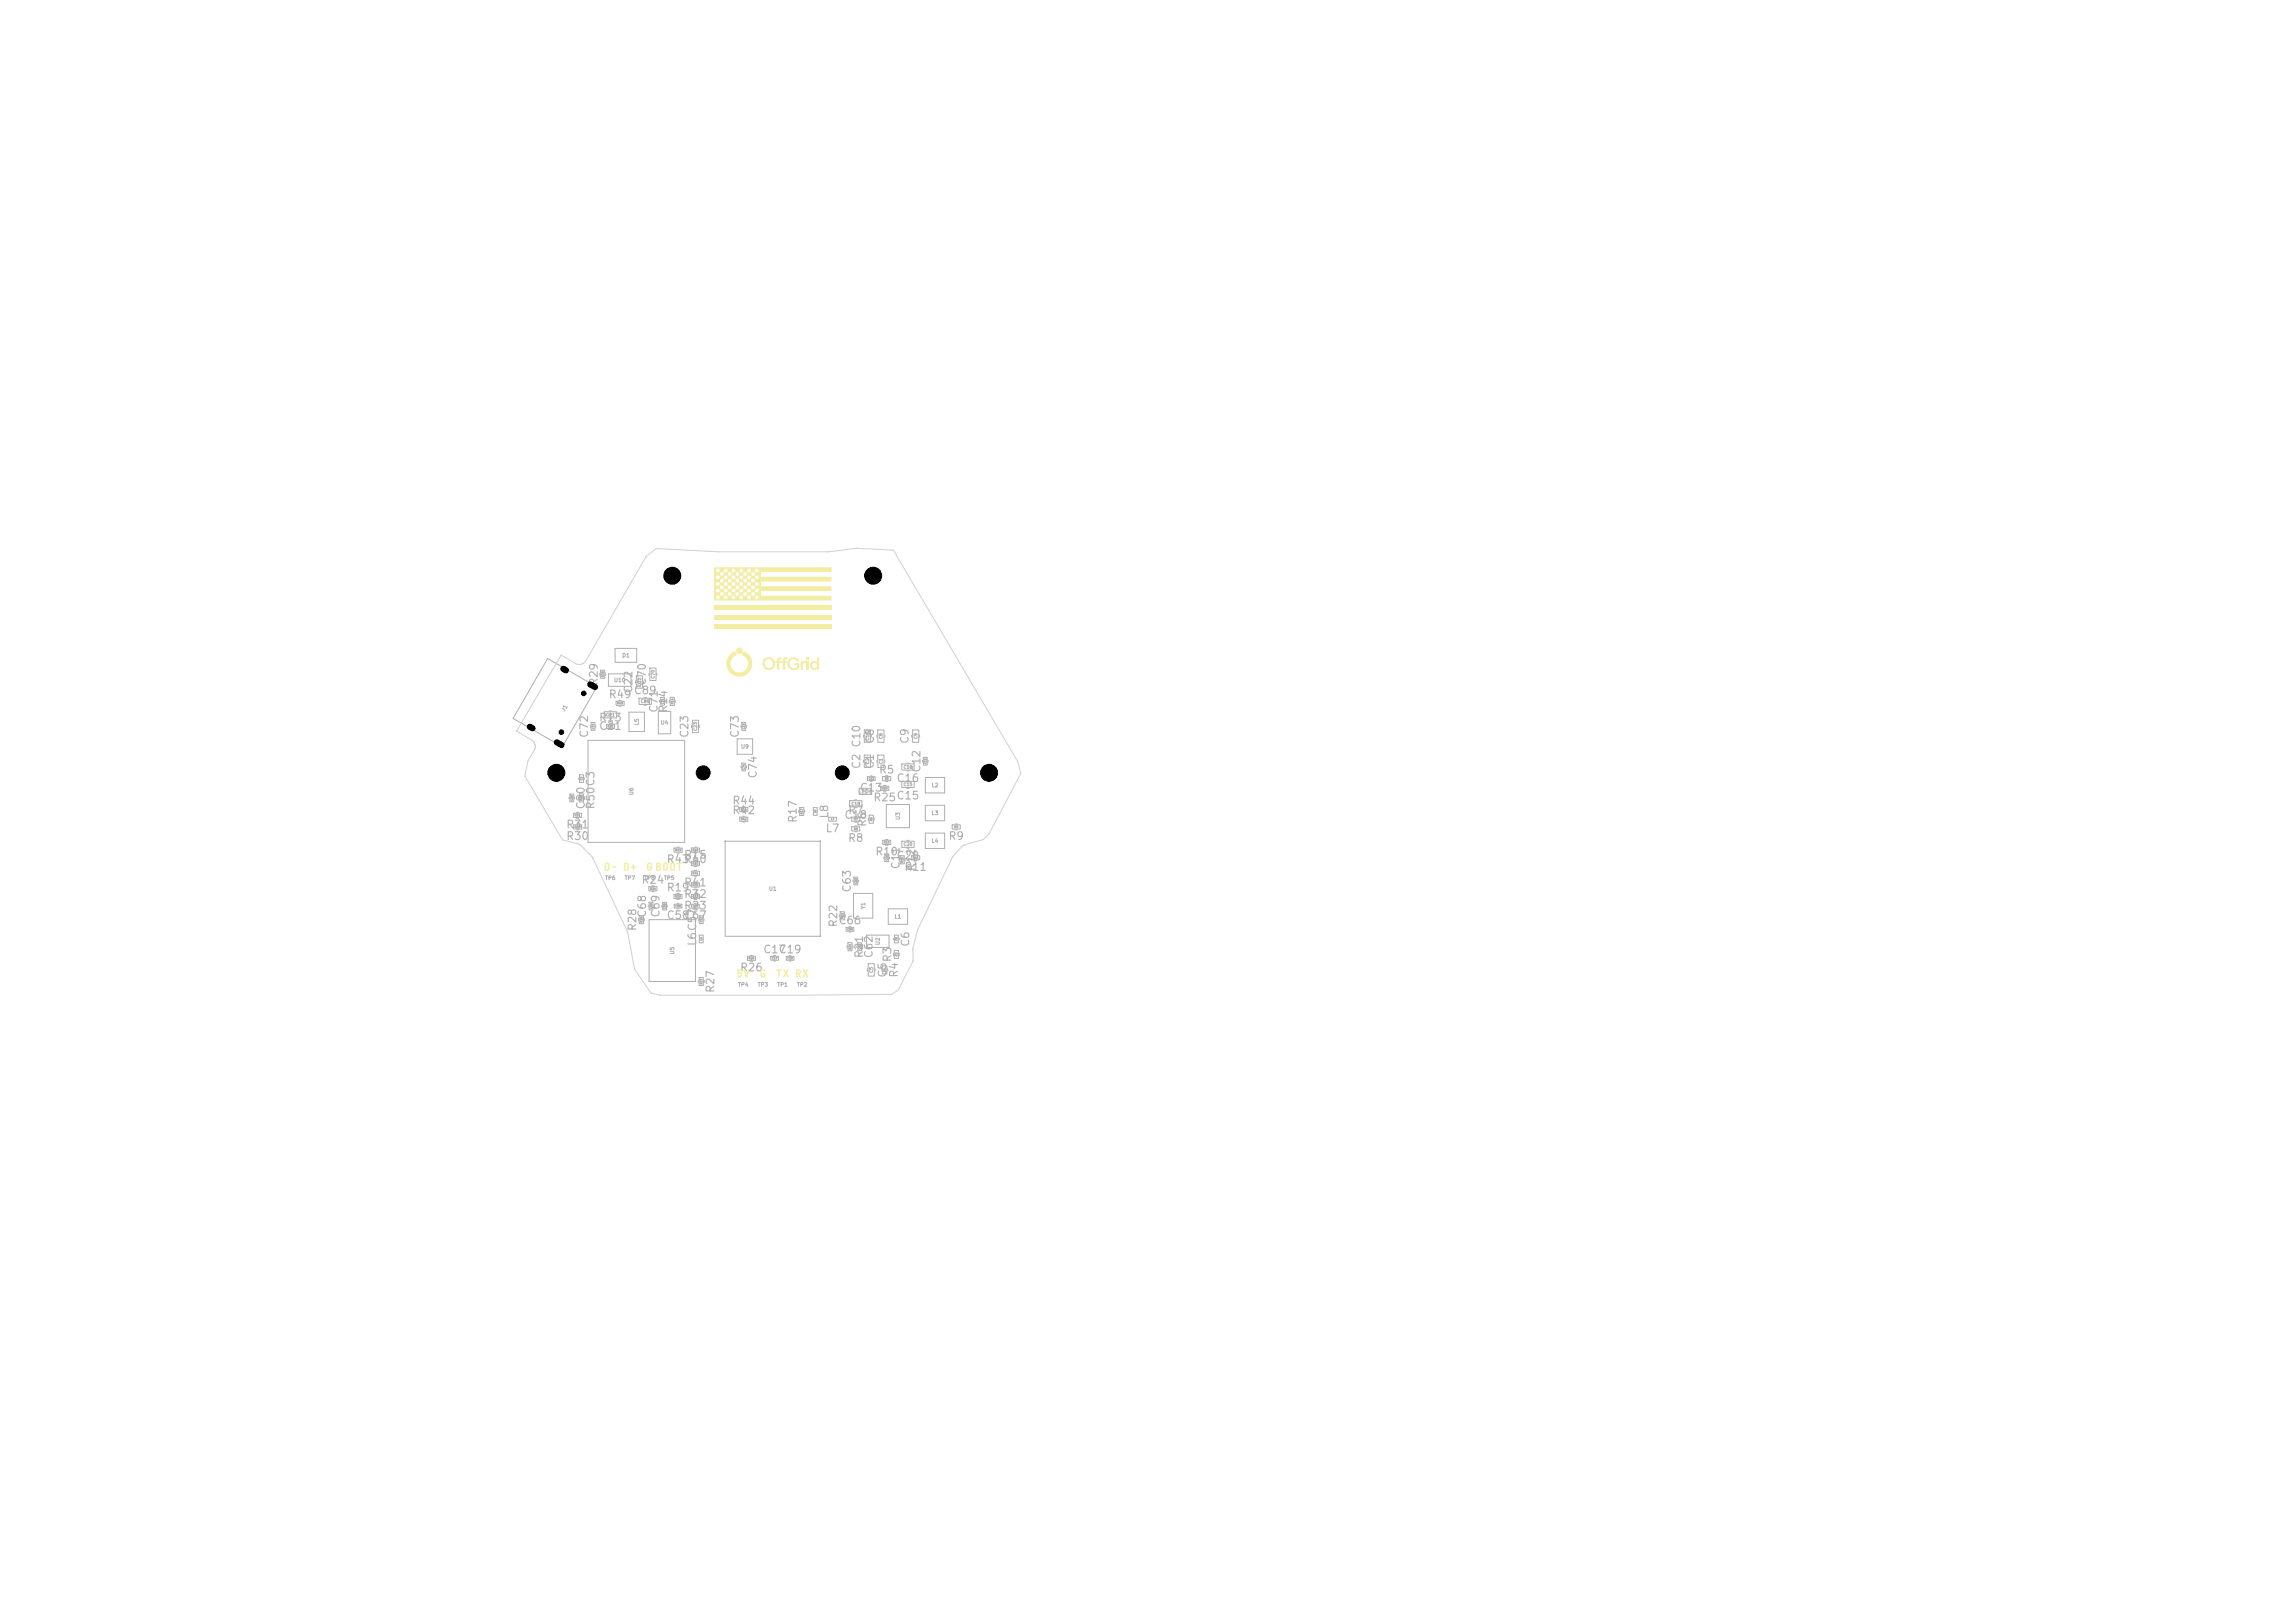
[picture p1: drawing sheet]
<svg xmlns="http://www.w3.org/2000/svg" width="297mm" height="210mm" viewBox="0 0 297 210" stroke-linecap="round" stroke-linejoin="round" font-family="sans-serif">
<defs><g id="words">
<g font-size="1" fill="#afafaf">
<text x="77.6" y="88.8" transform="rotate(-90 77.6 88.8)">R29</text>
<text x="82.1" y="89.8" transform="rotate(-90 82.1 89.8)">C22</text>
<text x="83.8" y="88.8" transform="rotate(-90 83.8 88.8)">C70</text>
<text x="76.3" y="95.6" transform="rotate(-90 76.3 95.6)">C72</text>
<text x="77.4" y="93.6">R13</text>
<text x="77.4" y="94.7">C21</text>
<text x="78.7" y="90.6">R49</text>
<text x="81.9" y="90.1">C89</text>
<text x="85.3" y="92.3" transform="rotate(-90 85.3 92.3)">C71</text>
<text x="86.6" y="92.3" transform="rotate(-90 86.6 92.3)">R14</text>
<text x="89.3" y="95.6" transform="rotate(-90 89.3 95.6)">C23</text>
<text x="95.8" y="95.6" transform="rotate(-90 95.8 95.6)">C73</text>
<text x="98.2" y="100.8" transform="rotate(-90 98.2 100.8)">C74</text>
<text x="111.6" y="99.6" transform="rotate(-90 111.6 99.6)">C2 C10</text>
<text x="113.3" y="99.6" transform="rotate(-90 113.3 99.6)">C1</text>
<text x="113.3" y="96.3" transform="rotate(-90 113.3 96.3)">C8</text>
<text x="113.7" y="100.3">R5</text>
<text x="115.9" y="101.4">C16</text>
<text x="117.8" y="96.3" transform="rotate(-90 117.8 96.3)">C9</text>
<text x="119.3" y="100.1" transform="rotate(-90 119.3 100.1)">C12</text>
<text x="73.2" y="107.4">R31</text>
<text x="75.9" y="104.8" transform="rotate(-90 75.9 104.8)">C90</text>
<text x="77.2" y="104.8" transform="rotate(-90 77.2 104.8)">R50C3</text>
<text x="94.7" y="105.6">R42</text>
<text x="94.7" y="104.3">R44</text>
<text x="103.3" y="106.6" transform="rotate(-90 103.3 106.6)">R17</text>
<text x="106.8" y="107.9">L7</text>
<text x="107.4" y="106" transform="rotate(-90 107.4 106)">L8</text>
<text x="109.2" y="106.2">C18</text>
<text x="109.7" y="105.6">R7</text>
<text x="111.2" y="102.7">C13</text>
<text x="112.3" y="107.1" transform="rotate(-90 112.3 107.1)">R6</text>
<text x="112.9" y="103.9">R25C15</text>
<text x="73.2" y="108.9">R30</text>
<text x="86.2" y="111.9">R43</text>
<text x="88.4" y="111.3">R15</text>
<text x="88.4" y="111.9">R40</text>
<text x="109.7" y="109.2">R8</text>
<text x="113.2" y="110.9">R10</text>
<text x="115.9" y="111.4">C20</text>
<text x="116.7" y="112.6" transform="rotate(-90 116.7 112.6)">C11</text>
<text x="116.9" y="112.9">R11</text>
<text x="118.7" y="112.8" transform="rotate(-90 118.7 112.8)">R12</text>
<text x="122.7" y="108.9">R9</text>
<text x="82.9" y="114.6">R24</text>
<text x="83.8" y="118.8" transform="rotate(-90 83.8 118.8)">C68</text>
<text x="85.6" y="118.8" transform="rotate(-90 85.6 118.8)">C69</text>
<text x="86.2" y="119.2">C58</text>
<text x="86.2" y="115.6">R19</text>
<text x="88.4" y="119.2">C67</text>
<text x="88.4" y="114.9">R41</text>
<text x="88.4" y="116.4">R32</text>
<text x="88.4" y="117.9">R23</text>
<text x="108.4" y="119.8">C66</text>
<text x="110.3" y="115.6" transform="rotate(-90 110.3 115.6)">C63</text>
<text x="82.6" y="120.6" transform="rotate(-90 82.6 120.6)">R28</text>
<text x="90.3" y="122.5" transform="rotate(-90 90.3 122.5)">L6C57</text>
<text x="95.7" y="125.9">R26</text>
<text x="98.7" y="123.6">C17</text>
<text x="100.7" y="123.6">C19</text>
<text x="108.6" y="120.1" transform="rotate(-90 108.6 120.1)">R22</text>
<text x="111.9" y="124.1" transform="rotate(-90 111.9 124.1)">R21</text>
<text x="113.2" y="124.1" transform="rotate(-90 113.2 124.1)">C62</text>
<text x="115.6" y="124.6" transform="rotate(-90 115.6 124.6)">R3</text>
<text x="117.9" y="122.6" transform="rotate(-90 117.9 122.6)">C6</text>
<text x="92.7" y="128.6" transform="rotate(-90 92.7 128.6)">R27</text>
<text x="114.9" y="126.6" transform="rotate(-90 114.9 126.6)">C5</text>
<text x="116.4" y="126.6" transform="rotate(-90 116.4 126.6)">R4</text>
</g>
<g font-size=".5" fill="#afafaf">
<text x="79.4" y="88.4">U10</text>
<text x="80.5" y="85.2">D1</text>
<text x="73.1" y="92.2" transform="rotate(-60 73.1 92.2)">J1</text>
<text x="82.8" y="93.9" transform="rotate(-90 82.8 93.9)">L5</text>
<text x="85.4" y="93.9">U4</text>
<text x="95.8" y="97">U9</text>
<text x="120.5" y="102">L2</text>
<text x="82.1" y="103" transform="rotate(-90 82.1 103)">U6</text>
<text x="111" y="102.8">LED1</text>
<text x="116.6" y="106.2" transform="rotate(-90 116.6 106.2)">U3</text>
<text x="120.5" y="105.6">L3</text>
<text x="78.3" y="114">TP6</text>
<text x="80.8" y="114">TP7</text>
<text x="83.3" y="114">TP8</text>
<text x="85.9" y="114">TP5</text>
<text x="120.5" y="109.2">L4</text>
<text x="99.5" y="115.4">U1</text>
<text x="112.1" y="117.7" transform="rotate(-90 112.1 117.7)">Y1</text>
<text x="115.7" y="119">L1</text>
<text x="87.4" y="123.6" transform="rotate(-90 87.4 123.6)">U5</text>
<text x="114" y="122.4" transform="rotate(-90 114 122.4)">U2</text>
<text x="95.5" y="127.8">TP4</text>
<text x="98" y="127.8">TP3</text>
<text x="100.5" y="127.8">TP1</text>
<text x="103.1" y="127.8">TP2</text>
</g>
<g font-size=".4" fill="#afafaf">
<text x="83.1" y="88.9" transform="rotate(-90 83.1 88.9)">C22</text>
<text x="84.8" y="87.9" transform="rotate(-90 84.8 87.9)">C70</text>
<text x="78.4" y="92.8">C21</text>
<text x="82.9" y="91.1">C89</text>
<text x="90.3" y="94.6" transform="rotate(-90 90.3 94.6)">C23</text>
<text x="112.6" y="95.9" transform="rotate(-90 112.6 95.9)">C10</text>
<text x="114.3" y="95.7" transform="rotate(-90 114.3 95.7)">C8</text>
<text x="118.8" y="95.7" transform="rotate(-90 118.8 95.7)">C9</text>
<text x="112.6" y="98.9" transform="rotate(-90 112.6 98.9)">C2</text>
<text x="114.3" y="98.9" transform="rotate(-90 114.3 98.9)">C1</text>
<text x="116.9" y="101.8">C15</text>
<text x="116.9" y="99.6">C16</text>
<text x="110.1" y="104.3">C18</text>
<text x="116.9" y="109.6">C20</text>
<text x="113.1" y="125.9" transform="rotate(-90 113.1 125.9)">C5</text>
</g>
<g font-size=".3" fill="#afafaf">
<text x="78.2" y="87.7" transform="rotate(-90 78.2 87.7)">R29</text>
<text x="76.9" y="94.4" transform="rotate(-90 76.9 94.4)">C72</text>
<text x="78.6" y="94.2">R13</text>
<text x="79.8" y="91.2">R49</text>
<text x="85.9" y="91.1" transform="rotate(-90 85.9 91.1)">C71</text>
<text x="87.2" y="91.2" transform="rotate(-90 87.2 91.2)">R14</text>
<text x="96.4" y="94.4" transform="rotate(-90 96.4 94.4)">C73</text>
<text x="75.4" y="101" transform="rotate(-90 75.4 101)">C3</text>
<text x="96.4" y="99.6" transform="rotate(-90 96.4 99.6)">C74</text>
<text x="112.4" y="100.9">C13</text>
<text x="114.5" y="100.9">R5</text>
<text x="119.9" y="98.9" transform="rotate(-90 119.9 98.9)">C12</text>
<text x="74.2" y="103.6" transform="rotate(-90 74.2 103.6)">C90</text>
<text x="74.3" y="105.7">R31</text>
<text x="74.3" y="107.2">R30</text>
<text x="75.4" y="103.7" transform="rotate(-90 75.4 103.7)">R50</text>
<text x="95.8" y="106.2">R42</text>
<text x="95.8" y="104.9">R44</text>
<text x="103.9" y="105.4" transform="rotate(-90 103.9 105.4)">R17</text>
<text x="105.7" y="105.2" transform="rotate(-90 105.7 105.2)">L8</text>
<text x="107.5" y="106.2">L7</text>
<text x="110.5" y="106.2">R7</text>
<text x="110.5" y="107.4">R8</text>
<text x="112.9" y="106.3" transform="rotate(-90 112.9 106.3)">R6</text>
<text x="114.1" y="102.2">R25</text>
<text x="123.5" y="107.2">R9</text>
<text x="87.3" y="110.2">R43</text>
<text x="89.6" y="111.9">R15</text>
<text x="89.6" y="110.2">R40</text>
<text x="89.6" y="113.2">R41</text>
<text x="114.3" y="109.2">R10</text>
<text x="114.9" y="111.4" transform="rotate(-90 114.9 111.4)">C11</text>
<text x="116.9" y="111.7" transform="rotate(-90 116.9 111.7)">R12</text>
<text x="118.1" y="111.2">R11</text>
<text x="83.2" y="119.4" transform="rotate(-90 83.2 119.4)">R28</text>
<text x="84.1" y="115.2">R24</text>
<text x="84.4" y="117.6" transform="rotate(-90 84.4 117.6)">C68</text>
<text x="86.2" y="117.6" transform="rotate(-90 86.2 117.6)">C69</text>
<text x="87.3" y="116.2">R19</text>
<text x="87.4" y="117.4">C58</text>
<text x="89.6" y="114.7">R32</text>
<text x="89.6" y="116.2">R23</text>
<text x="89.6" y="117.4">C67</text>
<text x="90.9" y="119.4" transform="rotate(-90 90.9 119.4)">C57</text>
<text x="109.2" y="118.9" transform="rotate(-90 109.2 118.9)">R22</text>
<text x="110.9" y="114.4" transform="rotate(-90 110.9 114.4)">C63</text>
<text x="90.9" y="121.7" transform="rotate(-90 90.9 121.7)">L6</text>
<text x="96.8" y="124.2">R26</text>
<text x="99.9" y="124.2">C17</text>
<text x="101.9" y="124.2">C19</text>
<text x="109.6" y="120.4">C66</text>
<text x="110.2" y="122.9" transform="rotate(-90 110.2 122.9)">R21</text>
<text x="111.4" y="122.9" transform="rotate(-90 111.4 122.9)">C62</text>
<text x="114.7" y="125.8" transform="rotate(-90 114.7 125.8)">R4</text>
<text x="116.2" y="121.8" transform="rotate(-90 116.2 121.8)">C6</text>
<text x="116.2" y="123.8" transform="rotate(-90 116.2 123.8)">R3</text>
<text x="90.9" y="127.4" transform="rotate(-90 90.9 127.4)">R27</text>
</g>
</g></defs>
<g fill="none" stroke="#afafaf" stroke-width=".13">
<path d="M70.9 85.2l6.3 3.7-4.4 7.7-6.4-3.6zM76.1 95.8h12.5v13.2h-12.5zM76.4 93.9v.2M76.5 93.5h.5v1h-.5zM77.1 93.9v.2M77.6 87.1v.3M77.7 86.7h.6v1.1h-.6zM78.2 92.1h1.6v.8h-1.6zM78.4 87.1v.3M78.5 93.7h1v.6h-1zM78.7 87.2h3v1.6h-3zM78.8 93.6h.4"/>
<path d="M78.8 94.4h.4M78.9 92h.2M78.9 93h.2M79.6 83.9h2.8v1.8h-2.8zM79.7 90.7h1.1v.6h-1.1zM80.1 90.6h.3M80.1 91.4h.3M81.4 92.2h2v2.5h-2zM82.2 88.1v.3M82.4 87.4h.7v1.7h-.7zM82.7 90.4h1.6v.7h-1.6zM83.3 88.1v.3"/>
<path d="M83.4 90.2h.2M83.4 91.3h.2M84 87.1v.3M84.1 86.4h.8v1.7h-.8zM85 87.1v.3M85.2 92.1h1.6v2.9h-1.6zM85.4 90.6v.3M85.5 90.3h.5v1h-.5zM86.1 90.6v.3M86.6 90.6v.3M86.7 90.2h.6v1.1h-.6zM87.4 90.6v.3"/>
<path d="M89.5 93.9v.2M89.6 93.2h.8v1.6h-.8zM90.5 93.9v.2M95.4 95.6h2v2h-2zM95.9 93.9v.2M95.9 99.1v.3M96 98.8h.5v1h-.5zM96 93.5h.5v1h-.5zM96.6 93.9v.2M96.6 99.1v.3M111.7 95.1v.3M111.7 98.4v.2"/>
<path d="M111.8 94.4h.9v1.7h-.9zM111.8 97.7h.9v1.6h-.9zM112.8 95.1v.3M112.8 98.4v.2M113.5 95.1v.3M113.5 98.4v.2M113.6 94.4h.8v1.7h-.8zM113.6 97.7h.8v1.6h-.8zM114.5 95.1v.3M114.5 98.4v.2M116.7 98.8h1.6v.9h-1.6zM117.4 98.7h.2"/>
<path d="M117.4 99.8h.2M118 95.1v.3M118.1 94.4h.8v1.7h-.8zM119 95.1v.3M119.4 98.4v.2M119.5 98h.5v1h-.5zM120.1 98.4v.2M73.6 103.1v.3M73.7 102.8h.6v1h-.6zM74.2 105.2h1.1v.6h-1.1zM74.2 106.7h1.1v.6h-1.1zM74.4 103.1v.3"/>
<path d="M74.6 105.1h.3M74.6 105.9h.3M74.6 106.6h.3M74.6 107.4h.3M74.9 103.1v.3M74.9 100.6v.3M75 102.7h.5v1.1h-.5zM75 100.2h.5v1h-.5zM75.6 100.6v.3M75.6 103.1v.3M82.6 118.8v.4M82.7 118.5h.6v1h-.6z"/>
<path d="M83.4 118.8v.4M83.9 117.1v.3M84 114.7h1v.6h-1zM84 119h6v8h-6zM84 116.8h.5v1h-.5zM84.3 114.6h.4M84.3 115.4h.4M84.6 117.1v.3M85.6 117.1v.3M85.7 116.8h.6v1h-.6zM86.4 117.1v.3M87.2 109.7h1.1v.6h-1.1z"/>
<path d="M87.2 115.7h1.1v.6h-1.1zM87.3 117h1v.5h-1zM87.6 109.6h.3M87.6 110.4h.3M87.6 115.6h.3M87.6 116.4h.3M87.6 116.9h.3M87.6 117.6h.3M89.5 111.5h1v.5h-1zM89.5 109.7h1v.6h-1zM89.5 112.7h1v.6h-1zM89.5 114.2h1v.6h-1z"/>
<path d="M89.5 115.7h1v.6h-1zM89.5 117h1v.5h-1zM89.8 111.4h.4M89.8 112.1h.4M89.8 109.6h.4M89.8 110.4h.4M89.8 112.6h.4M89.8 113.4h.4M89.8 114.1h.4M89.8 114.9h.4M89.8 115.6h.4M89.8 116.4h.4"/>
<path d="M89.9 116.9h.2M89.9 117.6h.2M90.4 118.9v.2M90.5 118.5h.5v1h-.5zM91.1 118.9v.2M93.9 108.9h12.3v12.3h-12.3zM95.7 105.7h1.1v.6h-1.1zM95.7 104.5h1.1v.5h-1.1zM96.1 105.1h.3M96.1 105.6h.3M96.1 106.4h.3M96.1 104.4h.3"/>
<path d="M103.4 104.8v.4M103.5 104.5h.5v1h-.5zM104.1 104.8v.4M105.2 104.5h.6v1h-.6zM107.2 105.8h1v.4h-1zM108.6 118.3v.4M108.7 118h.6v1h-.6zM109.4 118.3v.4M109.9 119.9h.2M109.9 103.6h1.6v.8h-1.6zM110.2 105.7h1.1v.6h-1.1zM110.2 107h1.1v.5h-1.1z"/>
<path d="M110.4 113.9v.2M110.5 115.6h2.4v3.2h-2.4zM110.5 113.5h.5v1h-.5zM110.6 105.6h.3M110.6 106.4h.3M110.6 106.9h.3M110.6 107.6h.3M110.6 103.5h.3M110.6 104.5h.3M111.1 113.9v.2M111.2 102h1.6v.8h-1.6zM112.2 100.5h1v.5h-1z"/>
<path d="M112.4 105.8v.4M112.5 105.5h.5v1h-.5zM112.6 100.4h.3M112.6 101.1h.3M113.1 105.8v.4M114 101.7h1v.6h-1zM114.2 108.7h1.1v.6h-1.1zM114.2 100.5h1.1v.5h-1.1zM114.3 101.6h.4M114.3 102.4h.4M114.4 110.9v.2M114.5 110.5h.5v1h-.5z"/>
<path d="M114.6 108.6h.3M114.6 109.4h.3M114.6 100.4h.3M114.6 101.1h.3M114.7 104.1h3v3h-3zM114.9 117.6h2.5v2h-2.5zM115.1 110.9v.2M116.4 111.1v.3M116.5 110.7h.5v1.1h-.5zM116.7 101.1h1.6v.8h-1.6zM116.7 108.8h1.6v.9h-1.6zM117.1 111.1v.3"/>
<path d="M117.4 101h.2M117.4 102h.2M117.4 108.7h.2M117.4 109.8h.2M118 110.7h1v.6h-1zM118.3 110.6h.4M118.3 111.4h.4M119.7 107.8h2.5v2h-2.5zM119.7 100.6h2.5v2h-2.5zM119.7 104.2h2.5v2h-2.5zM123.2 106.7h1.1v.6h-1.1zM123.6 106.6h.3"/>
<path d="M123.6 107.4h.3M90.4 126.8v.4M90.5 126.5h.5v1h-.5zM90.5 121h.5v1h-.5zM91.1 126.8v.4M96.7 123.7h1.1v.6h-1.1zM97.1 123.6h.3M97.1 124.4h.3M99.8 123.8h1v.4h-1zM100.1 124.4h.3M100.1 123.6h.3M101.8 123.8h1v.4h-1z"/>
<path d="M102.1 124.4h.3M102.1 123.6h.3M109.5 120h1v.5h-1zM109.6 122.3v.4M109.7 122h.6v1h-.6zM109.9 120.6h.2M110.4 122.3v.4M110.9 122.4v.2M111 122h.5v1h-.5zM111.6 122.4v.2M112.1 121h3v1.6h-3zM112.2 125.4v.2"/>
<path d="M112.4 124.7h.7v1.6h-.7zM113.3 125.4v.2M114.1 125.3v.4M114.2 125h.6v1h-.6zM114.9 125.3v.4M115.6 123.3v.4M115.6 121.4v.2M115.7 123h.6v1h-.6zM115.8 121h.4v1h-.4zM116.4 121.4v.2M116.4 123.3v.4"/>
</g>
<g fill="#afafaf" stroke="#afafaf" stroke-width=".13">
<circle cx="93.8" cy="108.8" r=".05"/>
<circle cx="106.2" cy="108.8" r=".05"/>
<circle cx="106.2" cy="121.2" r=".05"/>
</g>
<g fill="#f2eda1">
<path d="M104.4 85.5h.3v1.2h-.3z"/>
<path d="M104.4 85h.3v.3h-.3z"/>
<path d="M92.4 78.3h15.2v.6h-15.2z"/>
<path d="M92.4 79.6h15.2v.6h-15.2z"/>
<path d="M92.4 80.8h15.2v.6h-15.2z"/>
<path d="M79.2 112.1h.5v.2h-.5z"/>
<path d="M87.6 111.6h.7v.2h-.3v.9h-.2v-.9h-.2z"/>
<path d="M100.4 125.4h.8v.2h-.3v.9h-.2v-.9h-.2z"/>
<path d="M81.9 111.9h.1l.1 .2h.2v.2h-.2l-.1 .2h-.1v-.2h-.3v-.2h.3z"/>
<path d="M96.2 125.4h.2l.2 .8 .2-.8h.2l-.3 1.1-.2-.1z"/>
<path d="M103.6 85.5h.3v.2l.2-.1 .2-.1v.3h-.1a.28 .28 0 0 0-.3 .3v.6h-.3z"/>
<path d="M100.7 85.1h.4v.2h-.2l-.1 .1v.1h.3v.3h-.3v.9h-.2v-.9h-.3v-.3h.3z"/>
<path d="M101.4 85.1h.5v.2h-.2l-.1 .1v.1h.3v.3h-.3v.9h-.3v-.9h-.2v-.3h.2z"/>
<path d="M101.3 125.4h.2l.2 .4 .2-.4h.2l-.3 .5 .3 .6h-.2l-.2-.4-.2 .4h-.2l.3-.6z"/>
<path d="M103.9 125.4h.2l.1 .4 .2-.4h.2l-.3 .5 .3 .6h-.2l-.2-.4-.2 .4h-.2l.3-.6z"/>
<path d="M103 125.4h.4l.2 .2 .1 .2-.2 .2 .2 .5h-.2l-.2-.4h-.1v.4h-.2v-.9h.2v.3h.2l.1-.2-.1-.1h-.4z"/>
<path d="M105 85.7l.4-.2 .3 .2v-.6h.3v1.6h-.3v-.2l-.3 .2-.3-.1-.2-.2-.1-.3h.3a.33 .33 0 0 0 .5 .3 .33 .33 0 0 0 .1-.5 .3 .3 0 0 0-.4-.1 .3 .3 0 0 0-.2 .3h-.3z"/>
<path d="M78.3 111.6h.4l.2 .2v.6l-.2 .2-.5 .1v-.9h.2v.7h.2l.1-.2v-.4l-.5-.1z"/>
<path d="M80.7 111.6h.5l.2 .2v.6l-.2 .2-.5 .1v-.9h.2v.7h.2l.1-.2v-.4l-.5-.1z"/>
<path d="M102.1 85.3a.75 .75 0 0 1 1.3 .3h-.3a.51 .51 0 0 0-.7-.2 .51 .51 0 0 0-.2 .7l.3 .3h.4l.2-.1v-.3h-.3v-.2h.6v.6l-.4 .3a.85 .85 0 0 1-1-.4 .85 .85 0 0 1 .1-1z"/>
<path d="M98.9 85.3a.83 .83 0 0 1 1.3 .1 .83 .83 0 0 1-.4 1.2 .83 .83 0 0 1-1.1-.7h.3l.1 .3 .3 .3 .3-.1 .3-.3v-.5l-.4-.3-.5 .1-.1 .5h-.3z"/>
<path d="M95.4 125.4h.6v.2h-.4v.2h.3l.1 .1v.4l-.1 .1-.3 .1-.2-.2v-.1l.3 .1 .1-.1v-.3l-.4 .1z"/>
<path d="M84.9 111.6h.4l.2 .2v.2l-.1 .1 .2 .3-.2 .2-.5 .1v-.5h.2v.3h.2l.1-.1-.1-.2h-.4v-.4h.2v.2h.2l.1-.1-.1-.1h-.4z"/>
<path d="M85.9 111.7l.3-.1 .2 .2v.6l-.1 .3h-.3l-.2-.2v-.1h.2l.1 .1 .2-.1-.1-.5-.1-.1-.1 .1v.5h-.2z"/>
<path d="M86.8 111.7l.3-.1 .2 .2v.6l-.1 .3h-.3l-.2-.2v-.1h.2l.1 .1 .2-.1v-.5l-.2-.1-.1 .1v.5h-.2z"/>
<path d="M83.8 111.7l.3-.1 .3 .2v.2h-.2l-.1-.2-.2 .1 .1 .6h.1l.1-.1v-.1h-.2v-.2h.4v.4l-.2 .2h-.3l-.1-.2z"/>
<path d="M98.5 125.5l.3-.1 .2 .2v.2h-.1l-.1-.2-.2 .1 .1 .6h.1l.1-.1v-.1h-.2v-.2h.4l-.1 .4-.1 .2h-.3l-.2-.2v-.6z"/>
<path d="M94.5 84.7l.6-.4 .2 .3-.1 .2a1.15 1.15 0 0 0-.3 1.8 1.15 1.15 0 0 0 1.8-.1 1.15 1.15 0 0 0-.6-1.7l-.1-.3 .3-.2 .6 .4 .4 .7v.7l-.1 .6-.5 .5-.5 .3h-.6h-.5l-.4-.3-.3-.3-.3-.4-.1-.5v-.4l.2-.5z"/>
<path d="M92.4 73.4h15.2v.6h-9.1v.6h9.1v.6h-9.1v.7h9.1v.6h-9.1v.6h9.1v.6h-15.2v-.4h.3a.25 .25 0 0 0 .2 .2 .25 .25 0 0 0 .3-.2h.5v.2h.2h.2l.1-.2h.5a.25 .25 0 0 0 .2 .2 .25 .25 0 0 0 .3-.2h.5l.1 .2h.1h.2l.1-.2h.5a.25 .25 0 0 0 .2 .2 .25 .25 0 0 0 .3-.2h.5a.25 .25 0 0 0 .4 .2 .25 .25 0 0 0 0-.4 .25 .25 0 0 0-.4 .2h-.5l-.1-.2-.2-.1-.1 .1-.1 .2h-.5a.25 .25 0 0 0-.3-.3 .25 .25 0 0 0-.2 .3h-.5l-.1-.2-.2-.1-.2 .1v.2h-.5a.25 .25 0 0 0-.3-.3 .25 .25 0 0 0-.2 .3h-.5l-.1-.2-.2-.1-.2 .1v.2h-.3v-.4h.8v.1l.2 .1 .2-.1 .1-.1h.5a.25 .25 0 0 0 .2 .2 .25 .25 0 0 0 .3-.2h.5v.1l.2 .1 .2-.1 .1-.1h.5a.25 .25 0 0 0 .2 .2 .25 .25 0 0 0 .3-.2h.5a.25 .25 0 0 0 .4 .2 .25 .25 0 0 0-.1-.5 .25 .25 0 0 0-.3 .3h-.5l-.1-.2-.2-.1-.1 .1-.1 .2h-.5a.25 .25 0 0 0-.3-.3 .25 .25 0 0 0-.2 .3h-.5l-.1-.2-.2-.1-.2 .1v.2h-.5a.25 .25 0 0 0-.3-.3 .25 .25 0 0 0-.2 .3h-.8v-.5h.3a.25 .25 0 0 0 .2 .3 .25 .25 0 0 0 .3-.3h.5v.2l.2 .1 .2-.1 .1-.2h.5a.25 .25 0 0 0 .2 .3 .25 .25 0 0 0 .3-.3h.5l.1 .2 .1 .1 .2-.1 .1-.2h.5a.25 .25 0 0 0 .2 .3 .25 .25 0 0 0 .3-.3l.5 .1a.25 .25 0 0 0 .4 .1 .25 .25 0 0 0 0-.4 .25 .25 0 0 0-.4 .2h-.5l-.1-.2h-.2h-.1l-.1 .2h-.5a.25 .25 0 0 0-.3-.2 .25 .25 0 0 0-.2 .2h-.5l-.1-.2h-.2h-.2v.2h-.5a.25 .25 0 0 0-.3-.2 .25 .25 0 0 0-.2 .2h-.5l-.1-.2h-.2h-.2v.2h-.3v-.4h.8a.25 .25 0 0 0 .2 .2 .25 .25 0 0 0 .3-.2h.5v.2h.2h.2l.1-.2h.5a.25 .25 0 0 0 .2 .2 .25 .25 0 0 0 .3-.2h.5l.1 .2h.1h.2l.1-.2h.5a.25 .25 0 0 0 .3 .2 .25 .25 0 0 0 .1-.4 .25 .25 0 0 0-.4 .1l-.5 .1a.25 .25 0 0 0-.3-.3 .25 .25 0 0 0-.2 .3h-.5l-.1-.2-.2-.1-.2 .1v.2h-.5a.25 .25 0 0 0-.3-.3 .25 .25 0 0 0-.2 .3h-.5l-.1-.2-.2-.1-.2 .1v.2h-.8v-.4h.3v.1l.2 .1 .2-.1 .1-.1h.5a.25 .25 0 0 0 .2 .2 .25 .25 0 0 0 .3-.2h.5v.1l.2 .1 .2-.1 .1-.1h.5a.25 .25 0 0 0 .2 .2 .25 .25 0 0 0 .3-.2h.5l.1 .1 .1 .1 .2-.1 .1-.1h.5a.25 .25 0 0 0 .4 .2 .25 .25 0 0 0 0-.4 .25 .25 0 0 0-.4 .1l-.5 .1a.25 .25 0 0 0-.3-.3 .25 .25 0 0 0-.2 .3h-.5l-.1-.2-.2-.1-.1 .1-.1 .2h-.5a.25 .25 0 0 0-.3-.3 .25 .25 0 0 0-.2 .3h-.5l-.1-.2-.2-.1-.2 .1v.2h-.5a.25 .25 0 0 0-.3-.3 .25 .25 0 0 0-.2 .3h-.3v-.5h.8a.25 .25 0 0 0 .2 .3 .25 .25 0 0 0 .3-.3h.5v.2l.2 .1 .2-.1 .1-.2h.5a.25 .25 0 0 0 .2 .3 .25 .25 0 0 0 .3-.3h.5l.1 .2 .1 .1 .2-.1 .1-.2h.5a.25 .25 0 0 0 .3 .2 .25 .25 0 0 0 .1-.4 .25 .25 0 0 0-.4 .2h-.5a.25 .25 0 0 0-.3-.2 .25 .25 0 0 0-.2 .2h-.5l-.1-.1-.2-.1-.2 .1v.1h-.5a.25 .25 0 0 0-.3-.2 .25 .25 0 0 0-.2 .2h-.5l-.1-.1-.2-.1-.2 .1v.1h-.8v-.4h.3a.25 .25 0 0 0 .2 .2 .25 .25 0 0 0 .3-.2h.5v.2h.2h.2l.1-.2h.5a.25 .25 0 0 0 .2 .2 .25 .25 0 0 0 .3-.2h.5l.1 .2h.1h.2l.1-.2h.5a.25 .25 0 0 0 .2 .2 .25 .25 0 0 0 .3-.2h.5a.25 .25 0 0 0 .4 .2 .25 .25 0 0 0 0-.4 .25 .25 0 0 0-.4 .2h-.5l-.1-.2-.2-.1-.1 .1-.1 .2h-.5a.25 .25 0 0 0-.3-.3 .25 .25 0 0 0-.2 .3h-.5l-.1-.2-.2-.1-.2 .1v.2h-.5a.25 .25 0 0 0-.3-.3 .25 .25 0 0 0-.2 .3h-.5l-.1-.2-.2-.1-.2 .1v.2h-.3v-.4h.8v.1l.2 .1 .2-.1 .1-.1h.5a.25 .25 0 0 0 .2 .2 .25 .25 0 0 0 .3-.2h.5v.1l.2 .1 .2-.1 .1-.1h.5a.25 .25 0 0 0 .2 .2 .25 .25 0 0 0 .3-.2h.5a.25 .25 0 0 0 .4 .2 .25 .25 0 0 0-.1-.5 .25 .25 0 0 0-.3 .3h-.5l-.1-.2-.2-.1-.1 .1-.1 .2h-.5a.25 .25 0 0 0-.3-.3 .25 .25 0 0 0-.2 .3h-.5l-.1-.2-.2-.1-.2 .1v.2h-.5a.25 .25 0 0 0-.3-.3 .25 .25 0 0 0-.2 .3h-.8v-.5h.3a.25 .25 0 0 0 .2 .3 .25 .25 0 0 0 .3-.3h.5v.2l.2 .1 .2-.1 .1-.2h.5a.25 .25 0 0 0 .2 .3 .25 .25 0 0 0 .3-.3h.5l.1 .2 .1 .1 .2-.1 .1-.2h.5a.25 .25 0 0 0 .2 .3 .25 .25 0 0 0 .3-.3l.5 .1a.25 .25 0 0 0 .4 .1 .25 .25 0 0 0 0-.4 .25 .25 0 0 0-.4 .2h-.5l-.1-.1-.2-.1-.1 .1-.1 .1h-.5a.25 .25 0 0 0-.3-.2 .25 .25 0 0 0-.2 .2h-.5l-.1-.1-.2-.1-.2 .1v.1h-.5a.25 .25 0 0 0-.3-.2 .25 .25 0 0 0-.2 .2h-.5l-.1-.1-.2-.1-.2 .1v.1h-.3z"/>
<circle cx="95.7" cy="84.2" r=".41"/>
</g>
<g fill="none" stroke="#d0d2cd" stroke-width=".13">
<path d="M84.9 71l-1.3 1-7.8 13.5a1 1 0 0 1-1.3 .3l-1.9-1M84.9 71h.1M110.8 70.9l-3.6 .5h-14.2l-8.1-.4M110.8 70.9h.1M110.9 70.9l4.7 .3 16.1 27.3 .4 1.6M68.3 98.5l-.4 1.9 4.9 8.3M68.3 98.5h.1M72.6 84.8l-5.7 9.8 1.9 1.1a1 1 0 0 1 .3 1.4l-.8 1.4M72.6 84.8h.1M72.8 108.7h.1M72.8 108.7l2.2 .6 1.7 1.6 4.5 9.6 .9 4.9 2.1 3.1 1.2 .3h18.8l11.1-.1 .9-.6M132.1 100.1l-4.1 7.8-.8 .7-2.5 .8-1.4 1.5-4.6 9.5-.6 2.4 .1 1.5-2 3.8"/>
<path d="M132.1 100.1h.1M116.2 128.1h.1"/>
</g>
<g fill="#000" stroke="#000" stroke-width=".13">
<circle cx="87" cy="74.5" r="1.1"/>
<circle cx="113" cy="74.5" r="1.1"/>
<circle cx="72" cy="100" r="1.1"/>
<circle cx="72.6" cy="94.7" r=".3"/>
<circle cx="75.5" cy="89.7" r=".3"/>
<circle cx="91" cy="100" r=".9"/>
<circle cx="109" cy="100" r=".9"/>
<circle cx="128" cy="100" r="1.1"/>
</g>
<path d="M68.6 94l.3 .2M72.1 96.1l.6 .3M72.9 86.5l.3 .2M76.4 88.6l.6 .3" fill="none" stroke="#000" stroke-width=".8"/>
<use href="#words"/>
</svg>
